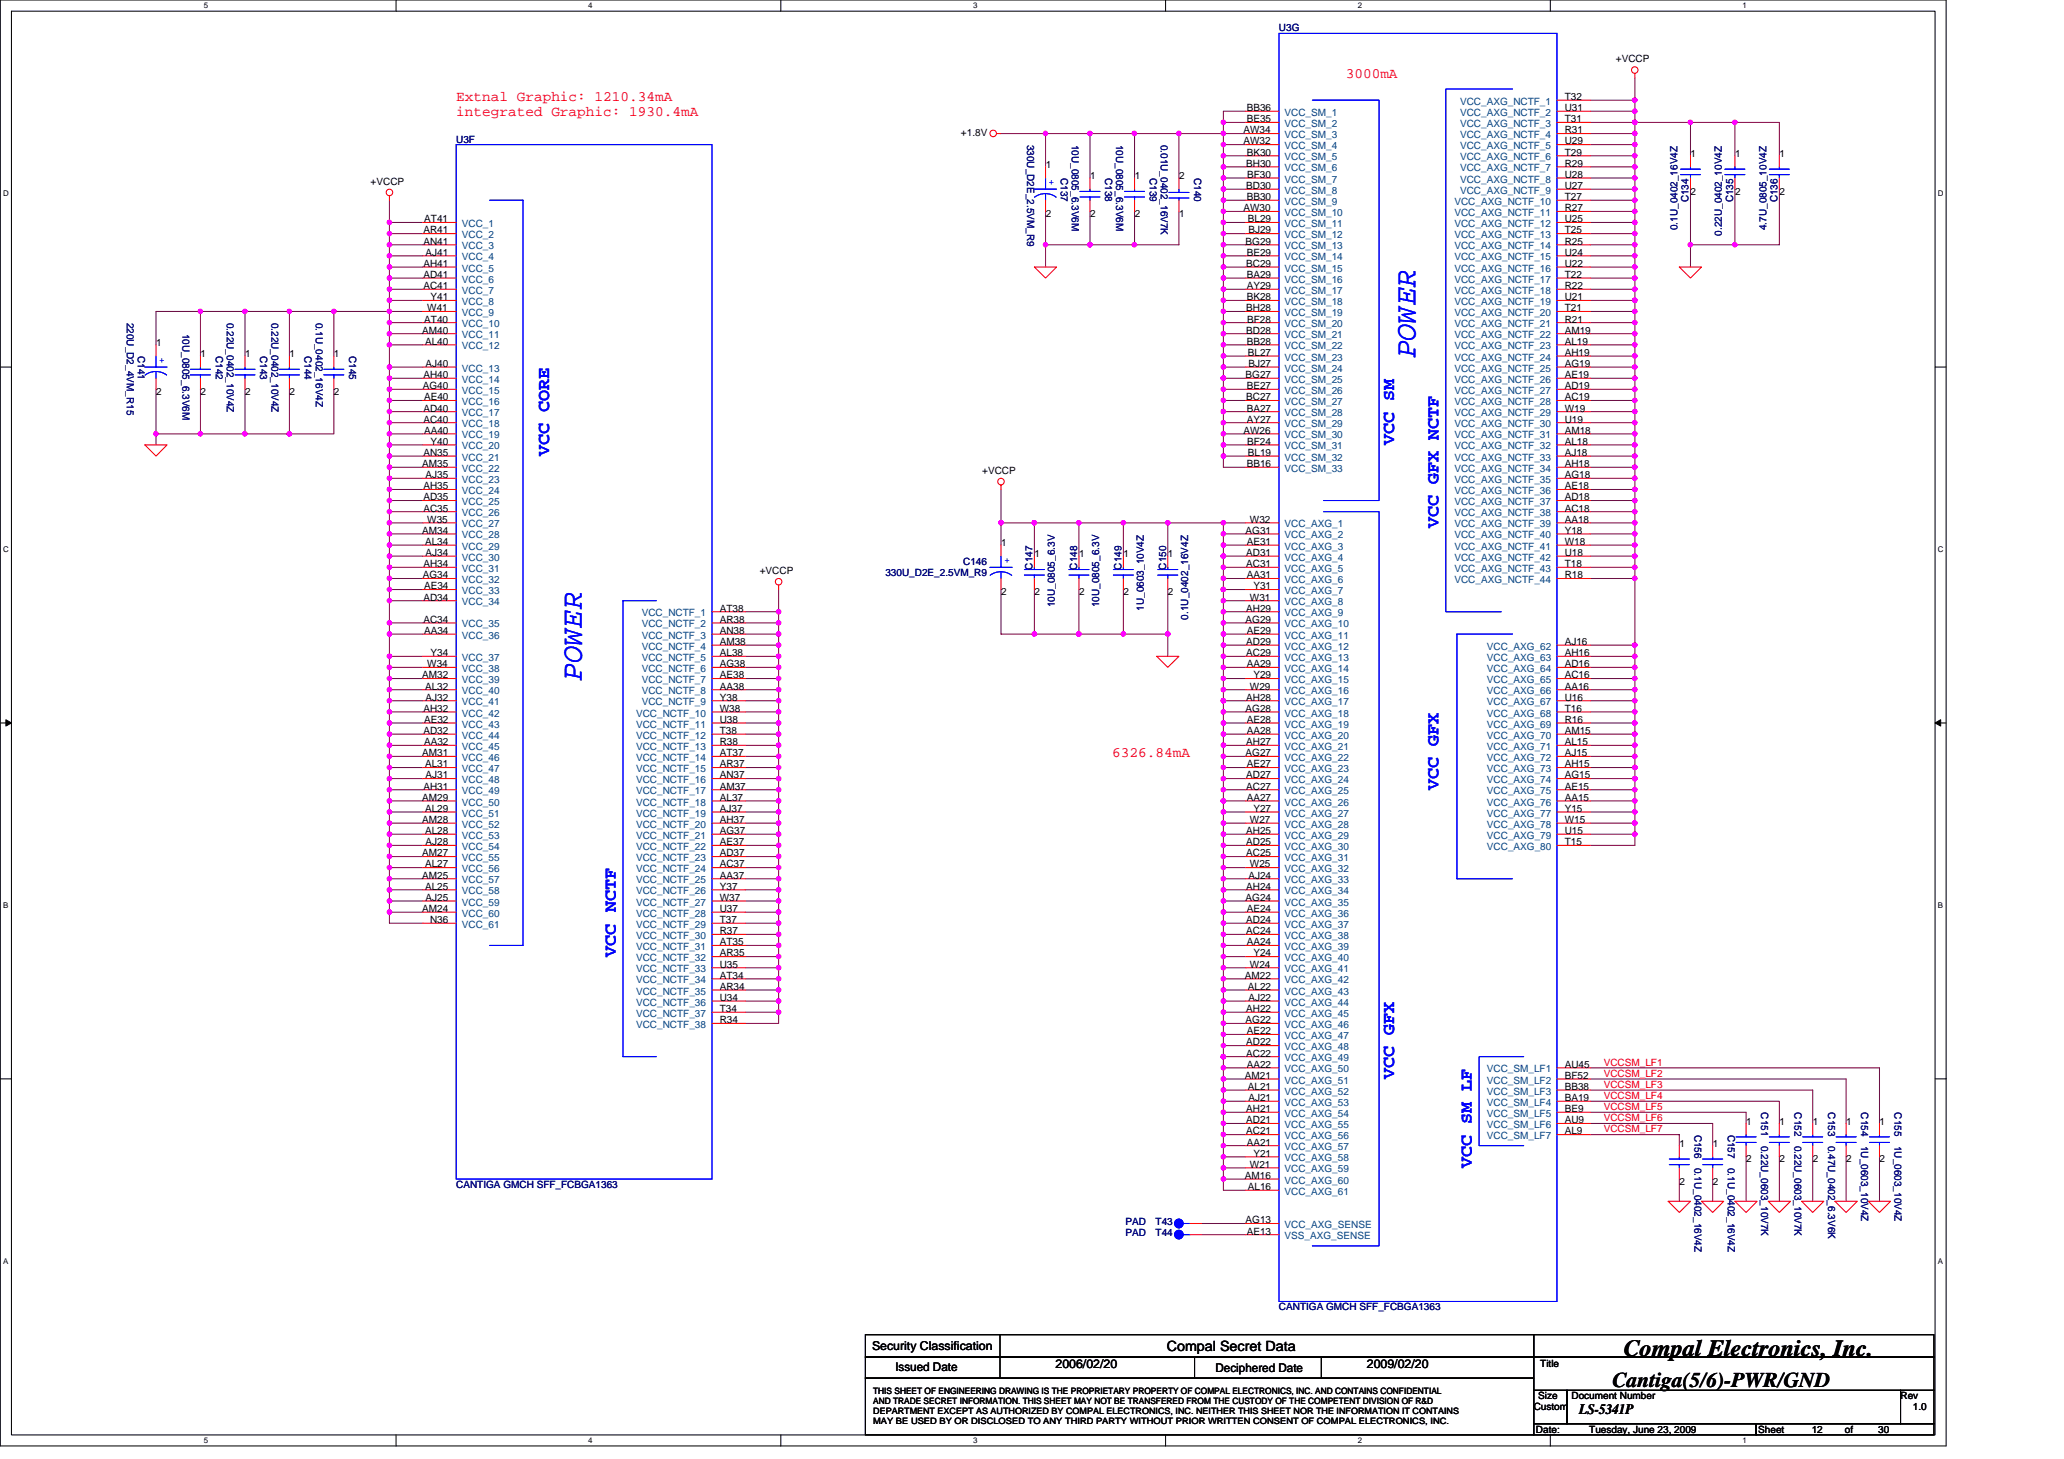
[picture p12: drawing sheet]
<svg xmlns="http://www.w3.org/2000/svg" width="297mm" height="210mm" viewBox="0 0 297 210" stroke-linecap="round" stroke-linejoin="round" font-family="sans-serif">
<defs><g id="words">
<g font-size="4.3" fill="#00f">
<text x="203.7" y="51.5" transform="rotate(-90 203.7 51.5)">POWER</text>
<text x="83.7" y="97.9" transform="rotate(-90 83.7 97.9)">POWER</text>
</g>
<text font-size="3.3" x="233.7" y="195.1">Compal Electronics, Inc.</text>
<text font-size="3" x="232.1" y="199.6">Cantiga(5/6)-PWR/GND</text>
<g font-size="2.5" fill="#00f">
<text x="79" y="65.6" transform="rotate(-90 79 65.6)">VCC CORE</text>
<text x="200.6" y="64" transform="rotate(-90 200.6 64)">VCC SM</text>
<text x="207" y="76" transform="rotate(-90 207 76)">VCC GFX NCTF</text>
<text x="207" y="113.6" transform="rotate(-90 207 113.6)">VCC GFX</text>
<text x="88.6" y="137.6" transform="rotate(-90 88.6 137.6)">VCC NCTF</text>
<text x="200.6" y="155.2" transform="rotate(-90 200.6 155.2)">VCC GFX</text>
<text x="211.8" y="168" transform="rotate(-90 211.8 168)">VCC SM LF</text>
</g>
<g font-size="2.1" fill="#f00">
<text x="193.7" y="11.3">3000mA</text>
<text x="65.7" y="14.5">Extnal Graphic: 1210.34mA</text>
<text x="65.7" y="16.7">integrated Graphic: 1930.4mA</text>
<text x="160.1" y="108.9">6326.84mA</text>
</g>
<text font-size="2.1" x="227.3" y="203.5">LS-5341P</text>
<text font-size="2" x="167.9" y="194.3">Compal Secret Data</text>
<g font-size="1.8">
<text x="125.5" y="194.2">Security Classification</text>
<text x="151.9" y="196.8">2006/02/20</text>
<text x="196.7" y="196.8">2009/02/20</text>
</g>
<g font-size="1.7">
<text x="128.9" y="197.3">Issued Date</text>
<text x="174.9" y="197.4">Deciphered Date</text>
</g>
<g font-size="1.4" fill="#000080">
<text x="184.1" y="4.5">U3G</text>
<text x="65.7" y="20.5">U3F</text>
<text x="147.8" y="20.8" transform="rotate(90 147.8 20.8)">330U_D2E_2.5VM_R9</text>
<text x="154.3" y="20.8" transform="rotate(90 154.3 20.8)">10U_0805_6.3V6M</text>
<text x="160.7" y="20.8" transform="rotate(90 160.7 20.8)">10U_0805_6.3V6M</text>
<text x="167.1" y="20.8" transform="rotate(90 167.1 20.8)">0.01U_0402_16V7K</text>
<text x="152.7" y="25.6" transform="rotate(90 152.7 25.6)">C137</text>
<text x="159.1" y="25.6" transform="rotate(90 159.1 25.6)">C138</text>
<text x="165.5" y="25.6" transform="rotate(90 165.5 25.6)">C139</text>
<text x="171.8" y="25.6" transform="rotate(90 171.8 25.6)">C140</text>
<text x="243" y="29.1" transform="rotate(-90 243 29.1)">C134</text>
<text x="249.4" y="29.1" transform="rotate(-90 249.4 29.1)">C135</text>
<text x="255.8" y="29.1" transform="rotate(-90 255.8 29.1)">C136</text>
<text x="241.4" y="33.1" transform="rotate(-90 241.4 33.1)">0.1U_0402_16V4Z</text>
<text x="247.8" y="33.9" transform="rotate(-90 247.8 33.9)">0.22U_0402_10V4Z</text>
<text x="254.2" y="33.1" transform="rotate(-90 254.2 33.1)">4.7U_0805_10V4Z</text>
<text x="18.2" y="46.4" transform="rotate(90 18.2 46.4)">220U_D2_4VM_R15</text>
<text x="32.6" y="46.4" transform="rotate(90 32.6 46.4)">0.22U_0402_10V4Z</text>
<text x="39" y="46.4" transform="rotate(90 39 46.4)">0.22U_0402_10V4Z</text>
<text x="45.4" y="46.4" transform="rotate(90 45.4 46.4)">0.1U_0402_16V4Z</text>
<text x="19.8" y="51.2" transform="rotate(90 19.8 51.2)">C141</text>
<text x="26.2" y="48" transform="rotate(90 26.2 48)">10U_0805_6.3V6M</text>
<text x="31" y="51.2" transform="rotate(90 31 51.2)">C142</text>
<text x="37.4" y="51.2" transform="rotate(90 37.4 51.2)">C143</text>
<text x="43.8" y="51.2" transform="rotate(90 43.8 51.2)">C144</text>
<text x="50.2" y="51.2" transform="rotate(90 50.2 51.2)">C145</text>
<text x="127.4" y="82.9">330U_D2E_2.5VM_R9</text>
<text x="138.6" y="81.3">C146</text>
<text x="148.6" y="81.9" transform="rotate(-90 148.6 81.9)">C147</text>
<text x="155" y="81.9" transform="rotate(-90 155 81.9)">C148</text>
<text x="161.4" y="81.9" transform="rotate(-90 161.4 81.9)">C149</text>
<text x="167.8" y="81.9" transform="rotate(-90 167.8 81.9)">C150</text>
<text x="151.8" y="87.4" transform="rotate(-90 151.8 87.4)">10U_0805_6.3V</text>
<text x="158.2" y="87.4" transform="rotate(-90 158.2 87.4)">10U_0805_6.3V</text>
<text x="164.6" y="87.9" transform="rotate(-90 164.6 87.9)">1U_0603_10V4Z</text>
<text x="171" y="89.1" transform="rotate(-90 171 89.1)">0.1U_0402_16V4Z</text>
<text x="253.5" y="160" transform="rotate(90 253.5 160)">C151</text>
<text x="258.3" y="160" transform="rotate(90 258.3 160)">C152</text>
<text x="263.1" y="160" transform="rotate(90 263.1 160)">C153</text>
<text x="267.9" y="160" transform="rotate(90 267.9 160)">C154</text>
<text x="272.7" y="160" transform="rotate(90 272.7 160)">C155</text>
<text x="243.9" y="163.2" transform="rotate(90 243.9 163.2)">C156</text>
<text x="248.7" y="163.2" transform="rotate(90 248.7 163.2)">C157</text>
<text x="253.5" y="164.8" transform="rotate(90 253.5 164.8)">0.22U_0603_10V7K</text>
<text x="258.3" y="164.8" transform="rotate(90 258.3 164.8)">0.22U_0603_10V7K</text>
<text x="263.1" y="164.8" transform="rotate(90 263.1 164.8)">0.47U_0402_6.3V6K</text>
<text x="267.9" y="164.8" transform="rotate(90 267.9 164.8)">1U_0603_10V4Z</text>
<text x="272.7" y="164.8" transform="rotate(90 272.7 164.8)">1U_0603_10V4Z</text>
<text x="65.7" y="170.9">CANTIGA GMCH SFF_FCBGA1363</text>
<text x="243.9" y="168" transform="rotate(90 243.9 168)">0.1U_0402_16V4Z</text>
<text x="248.7" y="168" transform="rotate(90 248.7 168)">0.1U_0402_16V4Z</text>
<text x="162" y="177.8">PAD</text>
<text x="162" y="176.2">PAD</text>
<text x="166.3" y="177.8">T44</text>
<text x="166.3" y="176.2">T43</text>
<text x="184.1" y="188.5">CANTIGA GMCH SFF_FCBGA1363</text>
</g>
<g font-size="1.4">
<text x="232.6" y="9">+VCCP</text>
<text x="179.4" y="17.6">BE35</text>
<text x="179.4" y="16">BB36</text>
<text x="225.2" y="17.6">T31</text>
<text x="225.2" y="16">U31</text>
<text x="225.2" y="14.4">T32</text>
<text x="138.3" y="19.5">+1.8V</text>
<text x="178.9" y="19.2">AW34</text>
<text x="178.9" y="20.8">AW32</text>
<text x="179.3" y="24">BH30</text>
<text x="179.4" y="22.4">BK30</text>
<text x="225.2" y="19.2">R31</text>
<text x="225.2" y="20.8">U29</text>
<text x="225.2" y="22.4">T29</text>
<text x="225.2" y="24">R29</text>
<text x="243.3" y="22.6">1</text>
<text x="249.7" y="22.6">1</text>
<text x="256.1" y="22.6">1</text>
<text x="53.3" y="26.6">+VCCP</text>
<text x="150.5" y="24.2">1</text>
<text x="156.9" y="25.8">1</text>
<text x="163.3" y="25.8">1</text>
<text x="169.7" y="25.8">2</text>
<text x="179.3" y="27.2">BD30</text>
<text x="179.4" y="28.8">BB30</text>
<text x="179.5" y="25.6">BF30</text>
<text x="225.2" y="28.8">T27</text>
<text x="225.2" y="25.6">U28</text>
<text x="225.2" y="27.2">U27</text>
<text x="243.3" y="28">2</text>
<text x="249.7" y="28">2</text>
<text x="256.1" y="28">2</text>
<text x="60.9" y="33.6">AR41</text>
<text x="60.9" y="35.2">AN41</text>
<text x="61.1" y="32">AT41</text>
<text x="150.5" y="31.2">2</text>
<text x="156.9" y="31.2">2</text>
<text x="163.3" y="31.2">2</text>
<text x="169.7" y="31.2">1</text>
<text x="178.9" y="30.4">AW30</text>
<text x="179.3" y="35.2">BG29</text>
<text x="179.6" y="32">BL29</text>
<text x="179.7" y="33.6">BJ29</text>
<text x="225.2" y="30.4">R27</text>
<text x="225.2" y="32">U25</text>
<text x="225.2" y="33.6">T25</text>
<text x="225.2" y="35.2">R25</text>
<text x="60.9" y="38.4">AH41</text>
<text x="60.9" y="40">AD41</text>
<text x="60.9" y="41.6">AC41</text>
<text x="61.3" y="36.8">AJ41</text>
<text x="179.3" y="38.4">BC29</text>
<text x="179.4" y="36.8">BE29</text>
<text x="179.4" y="40">BA29</text>
<text x="179.4" y="41.6">AY29</text>
<text x="225.2" y="36.8">U24</text>
<text x="225.2" y="38.4">U22</text>
<text x="225.2" y="40">T22</text>
<text x="225.2" y="41.6">R22</text>
<text x="60.8" y="48">AM40</text>
<text x="61.1" y="46.4">AT40</text>
<text x="61.5" y="44.8">W41</text>
<text x="62" y="43.2">Y41</text>
<text x="179.3" y="44.8">BH28</text>
<text x="179.3" y="48">BD28</text>
<text x="179.4" y="43.2">BK28</text>
<text x="179.5" y="46.4">BF28</text>
<text x="225.2" y="43.2">U21</text>
<text x="225.2" y="44.8">T21</text>
<text x="225.2" y="46.4">R21</text>
<text x="225.2" y="48">AM19</text>
<text x="22.5" y="49.8">1</text>
<text x="28.9" y="51.4">1</text>
<text x="35.3" y="51.4">1</text>
<text x="41.7" y="51.4">1</text>
<text x="48.1" y="51.4">1</text>
<text x="61.2" y="49.6">AL40</text>
<text x="61.3" y="52.8">AJ40</text>
<text x="179.4" y="49.6">BB28</text>
<text x="179.6" y="51.2">BL27</text>
<text x="179.7" y="52.8">BJ27</text>
<text x="225.2" y="52.8">AG19</text>
<text x="225.2" y="51.2">AH19</text>
<text x="225.2" y="49.6">AL19</text>
<text x="22.5" y="56.8">2</text>
<text x="28.9" y="56.8">2</text>
<text x="35.3" y="56.8">2</text>
<text x="41.7" y="56.8">2</text>
<text x="48.1" y="56.8">2</text>
<text x="60.9" y="56">AG40</text>
<text x="60.9" y="54.4">AH40</text>
<text x="60.9" y="59.2">AD40</text>
<text x="61" y="57.6">AE40</text>
<text x="179.3" y="54.4">BG27</text>
<text x="179.3" y="57.6">BC27</text>
<text x="179.4" y="56">BE27</text>
<text x="179.4" y="59.2">BA27</text>
<text x="225.2" y="59.2">W19</text>
<text x="225.2" y="57.6">AC19</text>
<text x="225.2" y="56">AD19</text>
<text x="225.2" y="54.4">AE19</text>
<text x="60.9" y="60.8">AC40</text>
<text x="60.9" y="65.6">AN35</text>
<text x="61" y="62.4">AA40</text>
<text x="62" y="64">Y40</text>
<text x="178.9" y="62.4">AW26</text>
<text x="179.4" y="60.8">AY27</text>
<text x="179.5" y="64">BF24</text>
<text x="179.6" y="65.6">BL19</text>
<text x="225.2" y="60.8">U19</text>
<text x="225.2" y="65.6">AJ18</text>
<text x="225.2" y="64">AL18</text>
<text x="225.2" y="62.4">AM18</text>
<text x="60.8" y="67.2">AM35</text>
<text x="60.9" y="70.4">AH35</text>
<text x="60.9" y="72">AD35</text>
<text x="61.3" y="68.8">AJ35</text>
<text x="141.3" y="68.2">+VCCP</text>
<text x="179.4" y="67.2">BB16</text>
<text x="225.2" y="72">AD18</text>
<text x="225.2" y="70.4">AE18</text>
<text x="225.2" y="68.8">AG18</text>
<text x="225.2" y="67.2">AH18</text>
<text x="60.8" y="76.8">AM34</text>
<text x="60.9" y="73.6">AC35</text>
<text x="61.5" y="75.2">W35</text>
<text x="179.3" y="76.8">AG31</text>
<text x="179.9" y="75.2">W32</text>
<text x="225.2" y="76.8">Y18</text>
<text x="225.2" y="75.2">AA18</text>
<text x="225.2" y="73.6">AC18</text>
<text x="60.9" y="83.2">AG34</text>
<text x="60.9" y="81.6">AH34</text>
<text x="61.2" y="78.4">AL34</text>
<text x="61.3" y="80">AJ34</text>
<text x="109.3" y="82.6">+VCCP</text>
<text x="144.1" y="78.6">1</text>
<text x="148.9" y="80.2">1</text>
<text x="155.3" y="80.2">1</text>
<text x="161.7" y="80.2">1</text>
<text x="168.1" y="80.2">1</text>
<text x="179.3" y="81.6">AC31</text>
<text x="179.3" y="80">AD31</text>
<text x="179.4" y="78.4">AE31</text>
<text x="179.4" y="83.2">AA31</text>
<text x="225.2" y="80">U18</text>
<text x="225.2" y="81.6">T18</text>
<text x="225.2" y="83.2">R18</text>
<text x="225.2" y="78.4">W18</text>
<text x="60.9" y="86.4">AD34</text>
<text x="60.9" y="89.6">AC34</text>
<text x="61" y="84.8">AE34</text>
<text x="103.6" y="88">AT38</text>
<text x="103.6" y="89.6">AR38</text>
<text x="144.1" y="85.6">2</text>
<text x="148.9" y="85.6">2</text>
<text x="155.3" y="85.6">2</text>
<text x="161.7" y="85.6">2</text>
<text x="168.1" y="85.6">2</text>
<text x="179.3" y="89.6">AG29</text>
<text x="179.3" y="88">AH29</text>
<text x="179.9" y="86.4">W31</text>
<text x="180.4" y="84.8">Y31</text>
<text x="61" y="91.2">AA34</text>
<text x="61.5" y="96">W34</text>
<text x="62" y="94.4">Y34</text>
<text x="103.6" y="91.2">AN38</text>
<text x="103.6" y="92.8">AM38</text>
<text x="103.6" y="94.4">AL38</text>
<text x="103.6" y="96">AG38</text>
<text x="179.3" y="94.4">AC29</text>
<text x="179.3" y="92.8">AD29</text>
<text x="179.4" y="96">AA29</text>
<text x="179.4" y="91.2">AE29</text>
<text x="225.2" y="92.8">AJ16</text>
<text x="225.2" y="94.4">AH16</text>
<text x="225.2" y="96">AD16</text>
<text x="60.8" y="97.6">AM32</text>
<text x="61.2" y="99.2">AL32</text>
<text x="61.3" y="100.8">AJ32</text>
<text x="103.6" y="100.8">Y38</text>
<text x="103.6" y="97.6">AE38</text>
<text x="103.6" y="99.2">AA38</text>
<text x="179.3" y="100.8">AH28</text>
<text x="179.9" y="99.2">W29</text>
<text x="180.4" y="97.6">Y29</text>
<text x="225.2" y="97.6">AC16</text>
<text x="225.2" y="99.2">AA16</text>
<text x="225.2" y="100.8">U16</text>
<text x="60.9" y="102.4">AH32</text>
<text x="60.9" y="105.6">AD32</text>
<text x="61" y="104">AE32</text>
<text x="61" y="107.2">AA32</text>
<text x="103.6" y="102.4">W38</text>
<text x="103.6" y="104">U38</text>
<text x="103.6" y="105.6">T38</text>
<text x="103.6" y="107.2">R38</text>
<text x="179.3" y="102.4">AG28</text>
<text x="179.3" y="107.2">AH27</text>
<text x="179.4" y="105.6">AA28</text>
<text x="179.4" y="104">AE28</text>
<text x="225.2" y="102.4">T16</text>
<text x="225.2" y="104">R16</text>
<text x="225.2" y="105.6">AM15</text>
<text x="225.2" y="107.2">AL15</text>
<text x="60.8" y="108.8">AM31</text>
<text x="60.9" y="113.6">AH31</text>
<text x="61.2" y="110.4">AL31</text>
<text x="61.3" y="112">AJ31</text>
<text x="103.6" y="108.8">AT37</text>
<text x="103.6" y="110.4">AR37</text>
<text x="103.6" y="113.6">AM37</text>
<text x="103.6" y="112">AN37</text>
<text x="179.3" y="108.8">AG27</text>
<text x="179.3" y="112">AD27</text>
<text x="179.3" y="113.6">AC27</text>
<text x="179.4" y="110.4">AE27</text>
<text x="225.2" y="108.8">AJ15</text>
<text x="225.2" y="110.4">AH15</text>
<text x="225.2" y="112">AG15</text>
<text x="225.2" y="113.6">AE15</text>
<text x="60.8" y="115.2">AM29</text>
<text x="60.8" y="118.4">AM28</text>
<text x="61.2" y="116.8">AL29</text>
<text x="61.2" y="120">AL28</text>
<text x="103.6" y="118.4">AH37</text>
<text x="103.6" y="115.2">AL37</text>
<text x="103.6" y="116.8">AJ37</text>
<text x="103.6" y="120">AG37</text>
<text x="179.3" y="120">AH25</text>
<text x="179.4" y="115.2">AA27</text>
<text x="179.9" y="118.4">W27</text>
<text x="180.4" y="116.8">Y27</text>
<text x="225.2" y="115.2">AA15</text>
<text x="225.2" y="116.8">Y15</text>
<text x="225.2" y="118.4">W15</text>
<text x="225.2" y="120">U15</text>
<text x="60.8" y="123.2">AM27</text>
<text x="61.2" y="124.8">AL27</text>
<text x="61.3" y="121.6">AJ28</text>
<text x="103.6" y="124.8">AC37</text>
<text x="103.6" y="121.6">AE37</text>
<text x="103.6" y="123.2">AD37</text>
<text x="179.3" y="121.6">AD25</text>
<text x="179.3" y="123.2">AC25</text>
<text x="179.9" y="124.8">W25</text>
<text x="225.2" y="121.6">T15</text>
<text x="60.8" y="126.4">AM25</text>
<text x="60.8" y="131.2">AM24</text>
<text x="61.2" y="128">AL25</text>
<text x="61.3" y="129.6">AJ25</text>
<text x="103.6" y="126.4">AA37</text>
<text x="103.6" y="128">Y37</text>
<text x="103.6" y="129.6">W37</text>
<text x="103.6" y="131.2">U37</text>
<text x="179.3" y="129.6">AG24</text>
<text x="179.3" y="128">AH24</text>
<text x="179.4" y="131.2">AE24</text>
<text x="179.7" y="126.4">AJ24</text>
<text x="61.9" y="132.8">N36</text>
<text x="103.6" y="132.8">T37</text>
<text x="103.6" y="134.4">R37</text>
<text x="103.6" y="136">AT35</text>
<text x="103.6" y="137.6">AR35</text>
<text x="179.3" y="132.8">AD24</text>
<text x="179.3" y="134.4">AC24</text>
<text x="179.4" y="136">AA24</text>
<text x="180.4" y="137.6">Y24</text>
<text x="103.6" y="139.2">U35</text>
<text x="103.6" y="140.8">AT34</text>
<text x="103.6" y="142.4">AR34</text>
<text x="103.6" y="144">U34</text>
<text x="179.2" y="140.8">AM22</text>
<text x="179.6" y="142.4">AL22</text>
<text x="179.7" y="144">AJ22</text>
<text x="179.9" y="139.2">W24</text>
<text x="103.6" y="147.2">R34</text>
<text x="103.6" y="145.6">T34</text>
<text x="179.3" y="147.2">AG22</text>
<text x="179.3" y="145.6">AH22</text>
<text x="179.4" y="148.8">AE22</text>
<text x="179.2" y="155.2">AM21</text>
<text x="179.3" y="152">AC22</text>
<text x="179.3" y="150.4">AD22</text>
<text x="179.4" y="153.6">AA22</text>
<text x="225.2" y="153.6">AU45</text>
<text x="225.2" y="155.2">BF52</text>
<text x="179.3" y="161.6">AD21</text>
<text x="179.3" y="160">AH21</text>
<text x="179.6" y="156.8">AL21</text>
<text x="179.7" y="158.4">AJ21</text>
<text x="225.2" y="156.8">BB38</text>
<text x="225.2" y="158.4">BA19</text>
<text x="225.2" y="160">BE9</text>
<text x="225.2" y="161.6">AU9</text>
<text x="251.3" y="161.8">1</text>
<text x="256.1" y="161.8">1</text>
<text x="260.9" y="161.8">1</text>
<text x="265.7" y="161.8">1</text>
<text x="270.5" y="161.8">1</text>
<text x="179.3" y="163.2">AC21</text>
<text x="179.4" y="164.8">AA21</text>
<text x="179.9" y="168">W21</text>
<text x="180.4" y="166.4">Y21</text>
<text x="225.2" y="163.2">AL9</text>
<text x="241.7" y="165">1</text>
<text x="246.5" y="165">1</text>
<text x="251.3" y="167.2">2</text>
<text x="256.1" y="167.2">2</text>
<text x="260.9" y="167.2">2</text>
<text x="265.7" y="167.2">2</text>
<text x="270.5" y="167.2">2</text>
<text x="179.2" y="169.6">AM16</text>
<text x="179.6" y="171.2">AL16</text>
<text x="241.7" y="170.4">2</text>
<text x="246.5" y="170.4">2</text>
<text x="179.3" y="176">AG13</text>
<text x="179.4" y="177.6">AE13</text>
<text x="221.7" y="196.7">Title</text>
<text x="220.7" y="202.9">Custom</text>
<text x="221.4" y="201.3">Size</text>
<text x="226.2" y="201.3">Document Number</text>
<text x="273.5" y="201.3">Rev</text>
<text x="275.3" y="202.9">1.0</text>
<text x="221" y="206.1">Date:</text>
<text x="228.7" y="206.1">Tuesday, June 23, 2009</text>
<text x="253" y="206.1">Sheet</text>
<text x="260.7" y="206.1">12</text>
<text x="265.5" y="206.1">of</text>
<text x="270.3" y="206.1">30</text>
</g>
<g font-size="1.4" fill="#004080">
<text x="184.9" y="16.7">VCC_SM_1</text>
<text x="210.1" y="16.7">VCC_AXG_NCTF_2</text>
<text x="210.1" y="15.1">VCC_AXG_NCTF_1</text>
<text x="184.9" y="18.3">VCC_SM_2</text>
<text x="184.9" y="19.9">VCC_SM_3</text>
<text x="184.9" y="21.5">VCC_SM_4</text>
<text x="184.9" y="23.1">VCC_SM_5</text>
<text x="210.1" y="18.3">VCC_AXG_NCTF_3</text>
<text x="210.1" y="19.9">VCC_AXG_NCTF_4</text>
<text x="210.1" y="21.5">VCC_AXG_NCTF_5</text>
<text x="210.1" y="23.1">VCC_AXG_NCTF_6</text>
<text x="184.9" y="24.7">VCC_SM_6</text>
<text x="184.9" y="26.3">VCC_SM_7</text>
<text x="184.9" y="27.9">VCC_SM_8</text>
<text x="184.9" y="29.5">VCC_SM_9</text>
<text x="209.3" y="29.5">VCC_AXG_NCTF_10</text>
<text x="210.1" y="24.7">VCC_AXG_NCTF_7</text>
<text x="210.1" y="26.3">VCC_AXG_NCTF_8</text>
<text x="210.1" y="27.9">VCC_AXG_NCTF_9</text>
<text x="66.5" y="32.7">VCC_1</text>
<text x="66.5" y="34.3">VCC_2</text>
<text x="66.5" y="35.9">VCC_3</text>
<text x="184.9" y="31.1">VCC_SM_10</text>
<text x="184.9" y="32.7">VCC_SM_11</text>
<text x="184.9" y="34.3">VCC_SM_12</text>
<text x="184.9" y="35.9">VCC_SM_13</text>
<text x="209.3" y="31.1">VCC_AXG_NCTF_11</text>
<text x="209.3" y="32.7">VCC_AXG_NCTF_12</text>
<text x="209.3" y="34.3">VCC_AXG_NCTF_13</text>
<text x="209.3" y="35.9">VCC_AXG_NCTF_14</text>
<text x="66.5" y="37.5">VCC_4</text>
<text x="66.5" y="39.1">VCC_5</text>
<text x="66.5" y="40.7">VCC_6</text>
<text x="184.9" y="37.5">VCC_SM_14</text>
<text x="184.9" y="39.1">VCC_SM_15</text>
<text x="184.9" y="40.7">VCC_SM_16</text>
<text x="209.3" y="37.5">VCC_AXG_NCTF_15</text>
<text x="209.3" y="39.1">VCC_AXG_NCTF_16</text>
<text x="209.3" y="40.7">VCC_AXG_NCTF_17</text>
<text x="66.5" y="42.3">VCC_7</text>
<text x="66.5" y="43.9">VCC_8</text>
<text x="66.5" y="45.5">VCC_9</text>
<text x="66.5" y="47.1">VCC_10</text>
<text x="184.9" y="47.1">VCC_SM_20</text>
<text x="184.9" y="42.3">VCC_SM_17</text>
<text x="184.9" y="43.9">VCC_SM_18</text>
<text x="184.9" y="45.5">VCC_SM_19</text>
<text x="209.3" y="42.3">VCC_AXG_NCTF_18</text>
<text x="209.3" y="43.9">VCC_AXG_NCTF_19</text>
<text x="209.3" y="45.5">VCC_AXG_NCTF_20</text>
<text x="209.3" y="47.1">VCC_AXG_NCTF_21</text>
<text x="66.5" y="48.7">VCC_11</text>
<text x="66.5" y="50.3">VCC_12</text>
<text x="66.5" y="53.5">VCC_13</text>
<text x="184.9" y="48.7">VCC_SM_21</text>
<text x="184.9" y="50.3">VCC_SM_22</text>
<text x="184.9" y="51.9">VCC_SM_23</text>
<text x="184.9" y="53.5">VCC_SM_24</text>
<text x="209.3" y="53.5">VCC_AXG_NCTF_25</text>
<text x="209.3" y="51.9">VCC_AXG_NCTF_24</text>
<text x="209.3" y="50.3">VCC_AXG_NCTF_23</text>
<text x="209.3" y="48.7">VCC_AXG_NCTF_22</text>
<text x="66.5" y="55.1">VCC_14</text>
<text x="66.5" y="56.7">VCC_15</text>
<text x="66.5" y="58.3">VCC_16</text>
<text x="66.5" y="59.9">VCC_17</text>
<text x="184.9" y="55.1">VCC_SM_25</text>
<text x="184.9" y="56.7">VCC_SM_26</text>
<text x="184.9" y="58.3">VCC_SM_27</text>
<text x="184.9" y="59.9">VCC_SM_28</text>
<text x="209.3" y="59.9">VCC_AXG_NCTF_29</text>
<text x="209.3" y="58.3">VCC_AXG_NCTF_28</text>
<text x="209.3" y="56.7">VCC_AXG_NCTF_27</text>
<text x="209.3" y="55.1">VCC_AXG_NCTF_26</text>
<text x="66.5" y="61.5">VCC_18</text>
<text x="66.5" y="63.1">VCC_19</text>
<text x="66.5" y="64.7">VCC_20</text>
<text x="184.9" y="63.1">VCC_SM_30</text>
<text x="184.9" y="61.5">VCC_SM_29</text>
<text x="184.9" y="64.7">VCC_SM_31</text>
<text x="209.3" y="61.5">VCC_AXG_NCTF_30</text>
<text x="209.3" y="64.7">VCC_AXG_NCTF_32</text>
<text x="209.3" y="63.1">VCC_AXG_NCTF_31</text>
<text x="66.5" y="66.3">VCC_21</text>
<text x="66.5" y="67.9">VCC_22</text>
<text x="66.5" y="69.5">VCC_23</text>
<text x="66.5" y="71.1">VCC_24</text>
<text x="184.9" y="67.9">VCC_SM_33</text>
<text x="184.9" y="66.3">VCC_SM_32</text>
<text x="209.3" y="71.1">VCC_AXG_NCTF_36</text>
<text x="209.3" y="69.5">VCC_AXG_NCTF_35</text>
<text x="209.3" y="67.9">VCC_AXG_NCTF_34</text>
<text x="209.3" y="66.3">VCC_AXG_NCTF_33</text>
<text x="66.5" y="72.7">VCC_25</text>
<text x="66.5" y="74.3">VCC_26</text>
<text x="66.5" y="75.9">VCC_27</text>
<text x="66.5" y="77.5">VCC_28</text>
<text x="184.9" y="77.5">VCC_AXG_2</text>
<text x="184.9" y="75.9">VCC_AXG_1</text>
<text x="209.3" y="77.5">VCC_AXG_NCTF_40</text>
<text x="209.3" y="75.9">VCC_AXG_NCTF_39</text>
<text x="209.3" y="74.3">VCC_AXG_NCTF_38</text>
<text x="209.3" y="72.7">VCC_AXG_NCTF_37</text>
<text x="66.5" y="79.1">VCC_29</text>
<text x="66.5" y="80.7">VCC_30</text>
<text x="66.5" y="82.3">VCC_31</text>
<text x="66.5" y="83.9">VCC_32</text>
<text x="184.9" y="79.1">VCC_AXG_3</text>
<text x="184.9" y="83.9">VCC_AXG_6</text>
<text x="184.9" y="82.3">VCC_AXG_5</text>
<text x="184.9" y="80.7">VCC_AXG_4</text>
<text x="209.3" y="80.7">VCC_AXG_NCTF_42</text>
<text x="209.3" y="82.3">VCC_AXG_NCTF_43</text>
<text x="209.3" y="83.9">VCC_AXG_NCTF_44</text>
<text x="209.3" y="79.1">VCC_AXG_NCTF_41</text>
<text x="66.5" y="85.5">VCC_33</text>
<text x="66.5" y="87.1">VCC_34</text>
<text x="92.3" y="88.7">VCC_NCTF_1</text>
<text x="184.9" y="85.5">VCC_AXG_7</text>
<text x="184.9" y="88.7">VCC_AXG_9</text>
<text x="184.9" y="87.1">VCC_AXG_8</text>
<text x="66.5" y="90.3">VCC_35</text>
<text x="66.5" y="91.9">VCC_36</text>
<text x="66.5" y="95.1">VCC_37</text>
<text x="92.3" y="90.3">VCC_NCTF_2</text>
<text x="92.3" y="91.9">VCC_NCTF_3</text>
<text x="92.3" y="93.5">VCC_NCTF_4</text>
<text x="92.3" y="95.1">VCC_NCTF_5</text>
<text x="184.9" y="95.1">VCC_AXG_13</text>
<text x="184.9" y="90.3">VCC_AXG_10</text>
<text x="184.9" y="93.5">VCC_AXG_12</text>
<text x="184.9" y="91.9">VCC_AXG_11</text>
<text x="214" y="93.5">VCC_AXG_62</text>
<text x="214" y="95.1">VCC_AXG_63</text>
<text x="66.5" y="96.7">VCC_38</text>
<text x="66.5" y="98.3">VCC_39</text>
<text x="66.5" y="99.9">VCC_40</text>
<text x="66.5" y="101.5">VCC_41</text>
<text x="92.3" y="101.5">VCC_NCTF_9</text>
<text x="92.3" y="96.7">VCC_NCTF_6</text>
<text x="92.3" y="98.3">VCC_NCTF_7</text>
<text x="92.3" y="99.9">VCC_NCTF_8</text>
<text x="184.9" y="98.3">VCC_AXG_15</text>
<text x="184.9" y="96.7">VCC_AXG_14</text>
<text x="184.9" y="101.5">VCC_AXG_17</text>
<text x="184.9" y="99.9">VCC_AXG_16</text>
<text x="214" y="96.7">VCC_AXG_64</text>
<text x="214" y="98.3">VCC_AXG_65</text>
<text x="214" y="99.9">VCC_AXG_66</text>
<text x="214" y="101.5">VCC_AXG_67</text>
<text x="66.5" y="103.1">VCC_42</text>
<text x="66.5" y="104.7">VCC_43</text>
<text x="66.5" y="106.3">VCC_44</text>
<text x="66.5" y="107.9">VCC_45</text>
<text x="91.5" y="103.1">VCC_NCTF_10</text>
<text x="91.5" y="104.7">VCC_NCTF_11</text>
<text x="91.5" y="106.3">VCC_NCTF_12</text>
<text x="91.5" y="107.9">VCC_NCTF_13</text>
<text x="184.9" y="106.3">VCC_AXG_20</text>
<text x="184.9" y="104.7">VCC_AXG_19</text>
<text x="184.9" y="107.9">VCC_AXG_21</text>
<text x="184.9" y="103.1">VCC_AXG_18</text>
<text x="214" y="103.1">VCC_AXG_68</text>
<text x="214" y="104.7">VCC_AXG_69</text>
<text x="214" y="106.3">VCC_AXG_70</text>
<text x="214" y="107.9">VCC_AXG_71</text>
<text x="66.5" y="109.5">VCC_46</text>
<text x="66.5" y="111.1">VCC_47</text>
<text x="66.5" y="112.7">VCC_48</text>
<text x="91.5" y="109.5">VCC_NCTF_14</text>
<text x="91.5" y="111.1">VCC_NCTF_15</text>
<text x="91.5" y="112.7">VCC_NCTF_16</text>
<text x="184.9" y="109.5">VCC_AXG_22</text>
<text x="184.9" y="112.7">VCC_AXG_24</text>
<text x="184.9" y="111.1">VCC_AXG_23</text>
<text x="214" y="109.5">VCC_AXG_72</text>
<text x="214" y="111.1">VCC_AXG_73</text>
<text x="214" y="112.7">VCC_AXG_74</text>
<text x="66.5" y="115.9">VCC_50</text>
<text x="66.5" y="117.5">VCC_51</text>
<text x="66.5" y="119.1">VCC_52</text>
<text x="66.5" y="114.3">VCC_49</text>
<text x="91.5" y="119.1">VCC_NCTF_20</text>
<text x="91.5" y="114.3">VCC_NCTF_17</text>
<text x="91.5" y="115.9">VCC_NCTF_18</text>
<text x="91.5" y="117.5">VCC_NCTF_19</text>
<text x="184.9" y="114.3">VCC_AXG_25</text>
<text x="184.9" y="117.5">VCC_AXG_27</text>
<text x="184.9" y="119.1">VCC_AXG_28</text>
<text x="184.9" y="115.9">VCC_AXG_26</text>
<text x="214" y="114.3">VCC_AXG_75</text>
<text x="214" y="115.9">VCC_AXG_76</text>
<text x="214" y="117.5">VCC_AXG_77</text>
<text x="214" y="119.1">VCC_AXG_78</text>
<text x="66.5" y="120.7">VCC_53</text>
<text x="66.5" y="123.9">VCC_55</text>
<text x="66.5" y="125.5">VCC_56</text>
<text x="66.5" y="122.3">VCC_54</text>
<text x="91.5" y="125.5">VCC_NCTF_24</text>
<text x="91.5" y="120.7">VCC_NCTF_21</text>
<text x="91.5" y="122.3">VCC_NCTF_22</text>
<text x="91.5" y="123.9">VCC_NCTF_23</text>
<text x="184.9" y="120.7">VCC_AXG_29</text>
<text x="184.9" y="122.3">VCC_AXG_30</text>
<text x="184.9" y="123.9">VCC_AXG_31</text>
<text x="184.9" y="125.5">VCC_AXG_32</text>
<text x="214" y="120.7">VCC_AXG_79</text>
<text x="214" y="122.3">VCC_AXG_80</text>
<text x="66.5" y="127.1">VCC_57</text>
<text x="66.5" y="128.7">VCC_58</text>
<text x="66.5" y="130.3">VCC_59</text>
<text x="66.5" y="131.9">VCC_60</text>
<text x="91.5" y="127.1">VCC_NCTF_25</text>
<text x="91.5" y="128.7">VCC_NCTF_26</text>
<text x="91.5" y="130.3">VCC_NCTF_27</text>
<text x="91.5" y="131.9">VCC_NCTF_28</text>
<text x="184.9" y="127.1">VCC_AXG_33</text>
<text x="184.9" y="128.7">VCC_AXG_34</text>
<text x="184.9" y="130.3">VCC_AXG_35</text>
<text x="184.9" y="131.9">VCC_AXG_36</text>
<text x="66.5" y="133.5">VCC_61</text>
<text x="91.5" y="133.5">VCC_NCTF_29</text>
<text x="91.5" y="135.1">VCC_NCTF_30</text>
<text x="91.5" y="136.7">VCC_NCTF_31</text>
<text x="184.9" y="133.5">VCC_AXG_37</text>
<text x="184.9" y="135.1">VCC_AXG_38</text>
<text x="184.9" y="136.7">VCC_AXG_39</text>
<text x="91.5" y="138.3">VCC_NCTF_32</text>
<text x="91.5" y="139.9">VCC_NCTF_33</text>
<text x="91.5" y="141.5">VCC_NCTF_34</text>
<text x="91.5" y="143.1">VCC_NCTF_35</text>
<text x="184.9" y="138.3">VCC_AXG_40</text>
<text x="184.9" y="139.9">VCC_AXG_41</text>
<text x="184.9" y="141.5">VCC_AXG_42</text>
<text x="184.9" y="143.1">VCC_AXG_43</text>
<text x="91.5" y="147.9">VCC_NCTF_38</text>
<text x="91.5" y="144.7">VCC_NCTF_36</text>
<text x="91.5" y="146.3">VCC_NCTF_37</text>
<text x="184.9" y="144.7">VCC_AXG_44</text>
<text x="184.9" y="146.3">VCC_AXG_45</text>
<text x="184.9" y="147.9">VCC_AXG_46</text>
<text x="184.9" y="149.5">VCC_AXG_47</text>
<text x="184.9" y="154.3">VCC_AXG_50</text>
<text x="184.9" y="152.7">VCC_AXG_49</text>
<text x="184.9" y="155.9">VCC_AXG_51</text>
<text x="184.9" y="151.1">VCC_AXG_48</text>
<text x="214" y="154.3">VCC_SM_LF1</text>
<text x="214" y="155.9">VCC_SM_LF2</text>
<text x="184.9" y="160.7">VCC_AXG_54</text>
<text x="184.9" y="159.1">VCC_AXG_53</text>
<text x="184.9" y="157.5">VCC_AXG_52</text>
<text x="214" y="157.5">VCC_SM_LF3</text>
<text x="214" y="159.1">VCC_SM_LF4</text>
<text x="214" y="160.7">VCC_SM_LF5</text>
<text x="184.9" y="162.3">VCC_AXG_55</text>
<text x="184.9" y="163.9">VCC_AXG_56</text>
<text x="184.9" y="165.5">VCC_AXG_57</text>
<text x="184.9" y="167.1">VCC_AXG_58</text>
<text x="214" y="162.3">VCC_SM_LF6</text>
<text x="214" y="163.9">VCC_SM_LF7</text>
<text x="184.9" y="168.7">VCC_AXG_59</text>
<text x="184.9" y="170.3">VCC_AXG_60</text>
<text x="184.9" y="171.9">VCC_AXG_61</text>
<text x="184.9" y="178.3">VSS_AXG_SENSE</text>
<text x="184.9" y="176.7">VCC_AXG_SENSE</text>
</g>
<g font-size="1.4" fill="#00f">
<text x="150.9" y="26.6">+</text>
<text x="22.9" y="52.2">+</text>
<text x="144.5" y="81">+</text>
</g>
<g font-size="1.4" fill="#f00">
<text x="230.8" y="154.9">VCCSM_LF2</text>
<text x="230.8" y="153.3">VCCSM_LF1</text>
<text x="230.8" y="156.5">VCCSM_LF3</text>
<text x="230.8" y="161.3">VCCSM_LF6</text>
<text x="230.8" y="158.1">VCCSM_LF4</text>
<text x="230.8" y="159.7">VCCSM_LF5</text>
<text x="230.8" y="162.9">VCCSM_LF7</text>
</g>
<g font-size="1.3">
<text x="125.7" y="200.5">THIS SHEET OF ENGINEERING DRAWING IS THE PROPRIETARY PROPERTY OF COMPAL ELECTRONICS, INC. AND CONTAINS CONFIDENTIAL</text>
<text x="125.7" y="202">AND TRADE SECRET INFORMATION. THIS SHEET MAY NOT BE TRANSFERED FROM THE CUSTODY OF THE COMPETENT DIVISION OF R&amp;D</text>
<text x="125.7" y="203.5">DEPARTMENT EXCEPT AS AUTHORIZED BY COMPAL ELECTRONICS, INC. NEITHER THIS SHEET NOR THE INFORMATION IT CONTAINS</text>
<text x="125.7" y="204.9">MAY BE USED BY OR DISCLOSED TO ANY THIRD PARTY WITHOUT PRIOR WRITTEN CONSENT OF COMPAL ELECTRONICS, INC.</text>
</g>
<g font-size="1.1">
<text x="29.3" y="1.2">5</text>
<text x="84.7" y="1.2">4</text>
<text x="140" y="1.2">3</text>
<text x="195.4" y="1.2">2</text>
<text x="250.8" y="1.2">1</text>
<text x=".4" y="28.2">D</text>
<text x="278.9" y="28.2">D</text>
<text x=".4" y="79.4">C</text>
<text x="278.9" y="79.4">C</text>
<text x=".4" y="130.6">B</text>
<text x="278.9" y="130.6">B</text>
<text x=".4" y="181.8">A</text>
<text x="278.9" y="181.8">A</text>
<text x="29.3" y="207.6">5</text>
<text x="84.7" y="207.6">4</text>
<text x="140" y="207.6">3</text>
<text x="195.4" y="207.6">2</text>
<text x="250.8" y="207.6">1</text>
</g>
</g></defs>
<path d="M0 0h280.1v208h-280.1zM1.6 1.6h276.9v204.8h-276.9z" fill="none" stroke="#000" stroke-width=".15"/>
<g fill="#fff">
<path d="M29.3 .2h.6v1.2h-.6z"/>
<path d="M29.3 206.6h.6v1.3h-.6z"/>
</g>
<path d="M57 0v1.6M57 206.4v1.6" fill="none" stroke="#000" stroke-width=".15"/>
<g fill="#fff">
<path d="M84.7 .2h.6v1.2h-.6z"/>
<path d="M84.7 206.6h.6v1.3h-.6z"/>
</g>
<path d="M112.4 0v1.6M112.4 206.4v1.6" fill="none" stroke="#000" stroke-width=".15"/>
<g fill="#fff">
<path d="M140 .2h.6v1.2h-.6z"/>
<path d="M140 206.6h.6v1.3h-.6z"/>
</g>
<path d="M167.7 0v1.6M167.7 206.4v1.6" fill="none" stroke="#000" stroke-width=".15"/>
<g fill="#fff">
<path d="M195.4 .2h.6v1.2h-.6z"/>
<path d="M195.4 206.6h.6v1.3h-.6z"/>
</g>
<path d="M223.1 0v1.6M223.1 206.4v1.6" fill="none" stroke="#000" stroke-width=".15"/>
<g fill="#fff">
<path d="M250.8 .2h.6v1.2h-.6z"/>
<path d="M250.8 206.6h.6v1.3h-.6z"/>
<path d="M.4 27.2h.8v1.3h-.8z"/>
<path d="M278.9 27.2h.8v1.3h-.8z"/>
<path d="M.4 78.4h.8v1.3h-.8z"/>
<path d="M278.9 78.4h.8v1.3h-.8z"/>
</g>
<path d="M0 52.8h1.6M278.5 52.8h1.6" fill="none" stroke="#000" stroke-width=".15"/>
<g fill="#fff">
<path d="M.4 129.6h.8v1.3h-.8z"/>
<path d="M278.9 129.6h.7v1.3h-.7z"/>
</g>
<path d="M0 104h1.6M278.5 104h1.6" fill="none" stroke="#000" stroke-width=".15"/>
<path d="M.8 103.5l.8 .5-.8 .5zM278.5 104l.8-.5v1z" fill="#000" stroke="#000" stroke-width=".14"/>
<g fill="#fff">
<path d="M.4 180.8h.8v1.3h-.8z"/>
<path d="M278.9 180.8h.7v1.3h-.7z"/>
</g>
<g fill="none" stroke="#000" stroke-width=".15">
<path d="M0 155.2h1.6M278.5 155.2h1.6M124.5 192h96.2v3.2h-96.2zM124.5 195.2h96.2v3.1h-96.2zM124.5 198.3h96.2v8.1h-96.2zM143.9 192v6.3M171.9 195.2v3.1M190.2 195.2v3.1M220.7 192h57.6v3.2h-57.6zM220.7 195.2h57.6v4.8h-57.6zM220.7 200h4.8v4.8h-4.8zM220.7 204.8h32v1.6h-32z"/>
<path d="M225.5 200h48v4.8h-48zM252.7 204.8h25.6v1.6h-25.6zM273.5 200h4.8v4.8h-4.8z"/>
</g>
<g fill="none" stroke="#800040" stroke-width=".15">
<path d="M144.1 19.2h35.2M150.5 19.2v4.8M156.9 19.2v6.4M163.3 19.2v6.4M169.7 19.2v6.4M176.1 17.6h3.2M179.3 16h-3.2v51.2h3.2M228.9 17.6h27.2v4.8M228.9 14.4h6.4M228.9 16h6.4M228.9 19.2h6.4M235.3 11.2v110.4h-6.4"/>
<path d="M243.3 17.6v4.8M249.7 17.6v4.8M56 28.8v104h4.9M56 35.2h4.9M56 32h4.9M56 36.8h4.9M56 38.4h4.9M56 33.6h4.9M150.5 30.4v8M156.9 30.4v4.8M163.3 30.4v4.8M169.7 30.4v4.8h-19.2"/>
<path d="M176.1 35.2h3.2M176.1 30.4h3.2M176.1 27.2h3.2M176.1 28.8h3.2M176.1 32h3.2M176.1 22.4h3.2M176.1 24h3.2M176.1 36.8h3.2M176.1 25.6h3.2M176.1 38.4h3.2M176.1 20.8h3.2M176.1 33.6h3.2"/>
<path d="M228.9 35.2h6.4M228.9 30.4h6.4M228.9 27.2h6.4M228.9 28.8h6.4M228.9 32h6.4M228.9 22.4h6.4M228.9 24h6.4M228.9 36.8h6.4M228.9 25.6h6.4M228.9 38.4h6.4M228.9 20.8h6.4M228.9 33.6h6.4"/>
<path d="M243.3 27.2v11.2M249.7 27.2v8M256.1 27.2v8h-12.8M22.5 56v8M28.8 44.8v6.4M28.8 56v6.4M35.3 44.8v6.4M35.3 56v6.4M41.7 44.8v6.4M41.7 56v6.4M48 56v6.4h-25.5M48 44.8v6.4"/>
<path d="M56 54.4h4.9M56 49.6h4.9M56 48h4.9M56 46.4h4.9M56 43.2h4.9M56 41.6h4.9M56 52.8h4.9M56 40h4.9M56 57.6h4.9M56 59.2h4.9M56 56h4.9M60.9 44.8h-38.4v4.8"/>
<path d="M176.1 44.8h3.2M176.1 54.4h3.2M176.1 51.2h3.2M176.1 49.6h3.2M176.1 48h3.2M176.1 46.4h3.2M176.1 43.2h3.2M176.1 41.6h3.2M176.1 52.8h3.2M176.1 40h3.2M176.1 57.6h3.2M176.1 59.2h3.2"/>
<path d="M176.1 56h3.2M228.9 44.8h6.4M228.9 54.4h6.4M228.9 51.2h6.4M228.9 49.6h6.4M228.9 48h6.4M228.9 46.4h6.4M228.9 43.2h6.4M228.9 41.6h6.4M228.9 52.8h6.4M228.9 40h6.4M228.9 57.6h6.4"/>
<path d="M228.9 59.2h6.4M228.9 56h6.4M56 62.4h4.9M56 76.8h4.9M56 67.2h4.9M56 68.8h4.9M56 60.8h4.9M56 65.6h4.9M56 64h4.9M56 75.2h4.9M56 72h4.9M56 78.4h4.9"/>
<path d="M56 73.6h4.9M56 70.4h4.9M144.1 70.4v8M144.1 75.2h35.2M148.9 75.2v4.8M155.3 75.2v4.8M161.7 75.2v4.8M168.1 75.2v4.8M176.1 62.4h3.2M176.1 76.8h3.2M176.1 60.8h3.2M176.1 75.2v6.4"/>
<path d="M176.1 65.6h3.2M176.1 64h3.2M176.1 78.4h3.2M228.9 62.4h6.4M228.9 76.8h6.4M228.9 67.2h6.4M228.9 68.8h6.4M228.9 60.8h6.4M228.9 65.6h6.4M228.9 64h6.4M228.9 75.2h6.4M228.9 72h6.4"/>
<path d="M228.9 78.4h6.4M228.9 73.6h6.4M228.9 70.4h6.4M56 96h4.9M56 81.6h4.9M56 94.4h4.9M56 86.4h4.9M56 84.8h4.9M56 89.6h4.9M56 91.2h4.9M56 83.2h4.9M56 97.6h4.9"/>
<path d="M56 99.2h4.9M56 80h4.9M107.3 92.8h4.8M107.3 96h4.8M107.3 94.4h4.8M107.3 88h4.8M107.3 89.6h4.8M107.3 91.2h4.8M107.3 97.6h4.8M107.3 99.2h4.8M112.1 84.8v62.4h-4.8M144.1 84.8v6.4h24"/>
<path d="M148.9 84.8v6.4M155.3 84.8v6.4M161.7 84.8v6.4M168.1 84.8v9.6M176.1 81.6v1.6h3.2M176.1 92.8h3.2M176.1 96h3.2M176.1 81.6h3.2M176.1 94.4h3.2M176.1 86.4h3.2M176.1 84.8h3.2M176.1 83.2v88h3.2"/>
<path d="M176.1 88h3.2M176.1 89.6h3.2M176.1 91.2h3.2M176.1 97.6h3.2M176.1 99.2h3.2M176.1 80h3.2M228.9 92.8h6.4M228.9 96h6.4M228.9 81.6h6.4M228.9 94.4h6.4M228.9 83.2h6.4M228.9 97.6h6.4"/>
<path d="M228.9 99.2h6.4M228.9 80h6.4M56 104h4.9M56 100.8h4.9M56 115.2h4.9M56 107.2h4.9M56 113.6h4.9M56 112h4.9M56 118.4h4.9M56 105.6h4.9M56 108.8h4.9M56 116.8h4.9"/>
<path d="M56 102.4h4.9M56 110.4h4.9M107.3 104h4.8M107.3 100.8h4.8M107.3 115.2h4.8M107.3 107.2h4.8M107.3 113.6h4.8M107.3 112h4.8M107.3 118.4h4.8M107.3 105.6h4.8M107.3 108.8h4.8M107.3 116.8h4.8"/>
<path d="M107.3 102.4h4.8M107.3 110.4h4.8M176.1 104h3.2M176.1 100.8h3.2M176.1 115.2h3.2M176.1 107.2h3.2M176.1 113.6h3.2M176.1 112h3.2M176.1 118.4h3.2M176.1 105.6h3.2M176.1 108.8h3.2M176.1 116.8h3.2"/>
<path d="M176.1 102.4h3.2M176.1 110.4h3.2M228.9 104h6.4M228.9 100.8h6.4M228.9 115.2h6.4M228.9 107.2h6.4M228.9 113.6h6.4M228.9 112h6.4M228.9 118.4h6.4M228.9 105.6h6.4M228.9 108.8h6.4M228.9 116.8h6.4"/>
<path d="M228.9 102.4h6.4M228.9 110.4h6.4M56 129.6h4.9M56 128h4.9M56 131.2h4.9M56 123.2h4.9M56 121.6h4.9M56 120h4.9M56 126.4h4.9M56 124.8h4.9M107.3 137.6h4.8M107.3 132.8h4.8"/>
<path d="M107.3 139.2h4.8M107.3 129.6h4.8M107.3 128h4.8M107.3 131.2h4.8M107.3 123.2h4.8M107.3 121.6h4.8M107.3 120h4.8M107.3 134.4h4.8M107.3 126.4h4.8M107.3 136h4.8M107.3 124.8h4.8M176.1 137.6h3.2"/>
<path d="M176.1 132.8h3.2M176.1 139.2h3.2M176.1 129.6h3.2M176.1 128h3.2M176.1 131.2h3.2M176.1 123.2h3.2M176.1 121.6h3.2M176.1 120h3.2M176.1 134.4h3.2M176.1 126.4h3.2M176.1 136h3.2M176.1 124.8h3.2"/>
<path d="M228.9 120h6.4M107.3 144h4.8M107.3 140.8h4.8M107.3 142.4h4.8M107.3 145.6h4.8M176.1 148.8h3.2M176.1 147.2h3.2M176.1 155.2h3.2M176.1 156.8h3.2M176.1 153.6h3.2M176.1 144h3.2M176.1 140.8h3.2"/>
<path d="M176.1 142.4h3.2M176.1 150.4h3.2M176.1 158.4h3.2M176.1 145.6h3.2M176.1 152h3.2M228.9 158.4h27.2v3.2M228.9 155.2h36.8v6.4M228.9 156.8h32v4.8M228.9 153.6h41.6v8M172.9 176h6.4M172.9 177.6h6.4M176.1 160h3.2"/>
<path d="M176.1 161.6h3.2M176.1 163.2h3.2M176.1 168h3.2M176.1 166.4h3.2M176.1 164.8h3.2M176.1 169.6h3.2M228.9 160h22.4v1.6M228.9 161.6h17.6v3.2M228.9 163.2h12.8v1.6M241.7 169.6v3.2M246.5 169.6v3.2M251.3 166.4v6.4"/>
<path d="M256.1 166.4v6.4M260.9 166.4v6.4M265.7 166.4v6.4M270.5 166.4v6.4"/>
</g>
<g fill="#f0f" stroke="#f0f" stroke-width=".15">
<circle cx="41.6" cy="62.4" r=".31"/>
<circle cx="235.3" cy="57.6" r=".31"/>
<circle cx="56" cy="40" r=".32"/>
<circle cx="56" cy="35.2" r=".32"/>
<circle cx="56" cy="56" r=".32"/>
<circle cx="235.3" cy="100.8" r=".31"/>
<circle cx="35.2" cy="62.4" r=".31"/>
<circle cx="28.8" cy="62.4" r=".31"/>
<circle cx="22.4" cy="62.4" r=".31"/>
<circle cx="235.3" cy="105.6" r=".31"/>
<circle cx="56" cy="68.8" r=".31"/>
<circle cx="235.3" cy="92.8" r=".31"/>
<circle cx="56" cy="59.2" r=".32"/>
<circle cx="235.3" cy="17.6" r=".31"/>
<circle cx="235.3" cy="67.2" r=".32"/>
<circle cx="235.3" cy="72" r=".32"/>
<circle cx="235.3" cy="40" r=".32"/>
<circle cx="235.3" cy="62.4" r=".31"/>
<circle cx="56" cy="84.8" r=".31"/>
<circle cx="56" cy="83.2" r=".32"/>
<circle cx="235.3" cy="33.6" r=".31"/>
<circle cx="56" cy="76.8" r=".31"/>
<circle cx="56" cy="46.4" r=".31"/>
<circle cx="235.3" cy="94.4" r=".31"/>
<circle cx="112.1" cy="104" r=".32"/>
<circle cx="112.1" cy="96" r=".32"/>
<circle cx="112.1" cy="123.2" r=".32"/>
<circle cx="112.1" cy="108.8" r=".31"/>
<circle cx="112.1" cy="145.6" r=".31"/>
<circle cx="56" cy="52.8" r=".31"/>
<circle cx="56" cy="126.4" r=".31"/>
<circle cx="56" cy="91.2" r=".32"/>
<circle cx="56" cy="118.4" r=".31"/>
<circle cx="56" cy="104" r=".32"/>
<circle cx="176.1" cy="86.4" r=".31"/>
<circle cx="176.1" cy="83.2" r=".32"/>
<circle cx="176.1" cy="152" r=".32"/>
<circle cx="176.1" cy="150.4" r=".31"/>
<circle cx="176.1" cy="17.6" r=".31"/>
<circle cx="176.1" cy="54.4" r=".31"/>
<circle cx="176.1" cy="52.8" r=".31"/>
<circle cx="176.1" cy="38.4" r=".31"/>
<circle cx="176.1" cy="40" r=".32"/>
<circle cx="176.1" cy="51.2" r=".32"/>
<circle cx="176.1" cy="48" r=".32"/>
<circle cx="176.1" cy="43.2" r=".32"/>
<circle cx="176.1" cy="35.2" r=".32"/>
<circle cx="176.1" cy="24" r=".32"/>
<circle cx="176.1" cy="41.6" r=".31"/>
<circle cx="176.1" cy="33.6" r=".31"/>
<circle cx="176.1" cy="30.4" r=".31"/>
<circle cx="176.1" cy="20.8" r=".31"/>
<circle cx="176.1" cy="25.6" r=".31"/>
<circle cx="176.1" cy="32" r=".32"/>
<circle cx="176.1" cy="36.8" r=".31"/>
<circle cx="176.1" cy="28.8" r=".31"/>
<circle cx="176.1" cy="27.2" r=".32"/>
<circle cx="176.1" cy="22.4" r=".31"/>
<circle cx="176.1" cy="116.8" r=".31"/>
<circle cx="176.1" cy="115.2" r=".32"/>
<circle cx="176.1" cy="144" r=".32"/>
<circle cx="176.1" cy="49.6" r=".31"/>
<circle cx="176.1" cy="156.8" r=".31"/>
<circle cx="156.8" cy="19.2" r=".32"/>
<circle cx="163.3" cy="19.2" r=".32"/>
<circle cx="163.3" cy="35.2" r=".32"/>
<circle cx="169.6" cy="19.2" r=".32"/>
<circle cx="176.1" cy="19.2" r=".32"/>
<circle cx="156.8" cy="35.2" r=".32"/>
<circle cx="150.5" cy="35.2" r=".32"/>
<circle cx="150.5" cy="19.2" r=".32"/>
<circle cx="176.1" cy="65.6" r=".31"/>
<circle cx="176.1" cy="60.8" r=".31"/>
<circle cx="176.1" cy="59.2" r=".32"/>
<circle cx="176.1" cy="57.6" r=".31"/>
<circle cx="176.1" cy="64" r=".32"/>
<circle cx="176.1" cy="62.4" r=".31"/>
<circle cx="176.1" cy="112" r=".32"/>
<circle cx="176.1" cy="100.8" r=".31"/>
<circle cx="176.1" cy="108.8" r=".31"/>
<circle cx="176.1" cy="46.4" r=".31"/>
<circle cx="176.1" cy="44.8" r=".31"/>
<circle cx="176.1" cy="56" r=".32"/>
<circle cx="176.1" cy="104" r=".32"/>
<circle cx="176.1" cy="88" r=".32"/>
<circle cx="176.1" cy="89.6" r=".31"/>
<circle cx="168.1" cy="91.2" r=".32"/>
<circle cx="155.3" cy="91.2" r=".32"/>
<circle cx="148.8" cy="91.2" r=".32"/>
<circle cx="161.6" cy="91.2" r=".32"/>
<circle cx="148.8" cy="75.2" r=".32"/>
<circle cx="144.1" cy="75.2" r=".32"/>
<circle cx="235.3" cy="116.8" r=".31"/>
<circle cx="176.1" cy="168" r=".32"/>
<circle cx="176.1" cy="166.4" r=".31"/>
<circle cx="249.7" cy="35.2" r=".32"/>
<circle cx="243.3" cy="35.2" r=".32"/>
<circle cx="235.3" cy="54.4" r=".31"/>
<circle cx="176.1" cy="145.6" r=".31"/>
<circle cx="176.1" cy="97.6" r=".31"/>
<circle cx="56" cy="112" r=".32"/>
<circle cx="112.1" cy="131.2" r=".32"/>
<circle cx="176.1" cy="134.4" r=".31"/>
<circle cx="235.3" cy="38.4" r=".31"/>
<circle cx="112.1" cy="121.6" r=".31"/>
<circle cx="235.3" cy="65.6" r=".31"/>
<circle cx="112.1" cy="88" r=".32"/>
<circle cx="112.1" cy="120" r=".32"/>
<circle cx="48" cy="44.8" r=".31"/>
<circle cx="41.6" cy="44.8" r=".31"/>
<circle cx="56" cy="75.2" r=".32"/>
<circle cx="56" cy="100.8" r=".31"/>
<circle cx="235.3" cy="99.2" r=".32"/>
<circle cx="235.3" cy="76.8" r=".31"/>
<circle cx="56" cy="89.6" r=".31"/>
<circle cx="56" cy="113.6" r=".31"/>
<circle cx="56" cy="129.6" r=".31"/>
<circle cx="112.1" cy="100.8" r=".31"/>
<circle cx="235.3" cy="73.6" r=".31"/>
<circle cx="176.1" cy="163.2" r=".32"/>
<circle cx="56" cy="32" r=".32"/>
<circle cx="235.3" cy="43.2" r=".32"/>
<circle cx="235.3" cy="41.6" r=".31"/>
<circle cx="112.1" cy="102.4" r=".31"/>
<circle cx="112.1" cy="91.2" r=".32"/>
<circle cx="112.1" cy="139.2" r=".32"/>
<circle cx="235.3" cy="51.2" r=".32"/>
<circle cx="176.1" cy="121.6" r=".31"/>
<circle cx="176.1" cy="80" r=".32"/>
<circle cx="176.1" cy="78.4" r=".31"/>
<circle cx="176.1" cy="137.6" r=".31"/>
<circle cx="176.1" cy="102.4" r=".31"/>
<circle cx="56" cy="99.2" r=".32"/>
<circle cx="56" cy="65.6" r=".31"/>
<circle cx="235.3" cy="52.8" r=".31"/>
<circle cx="176.1" cy="142.4" r=".31"/>
<circle cx="176.1" cy="140.8" r=".31"/>
<circle cx="235.3" cy="118.4" r=".31"/>
<circle cx="235.3" cy="120" r=".32"/>
<circle cx="28.8" cy="44.8" r=".31"/>
<circle cx="112.1" cy="89.6" r=".31"/>
<circle cx="176.1" cy="164.8" r=".31"/>
<circle cx="235.3" cy="27.2" r=".32"/>
<circle cx="235.3" cy="19.2" r=".32"/>
<circle cx="176.1" cy="81.6" r=".31"/>
<circle cx="176.1" cy="126.4" r=".31"/>
<circle cx="112.1" cy="105.6" r=".31"/>
<circle cx="235.3" cy="24" r=".32"/>
<circle cx="56" cy="131.2" r=".32"/>
<circle cx="176.1" cy="131.2" r=".32"/>
<circle cx="112.1" cy="92.8" r=".31"/>
<circle cx="176.1" cy="139.2" r=".32"/>
<circle cx="249.7" cy="17.6" r=".31"/>
<circle cx="243.3" cy="17.6" r=".31"/>
<circle cx="176.1" cy="113.6" r=".31"/>
<circle cx="176.1" cy="94.4" r=".31"/>
<circle cx="235.3" cy="14.4" r=".31"/>
<circle cx="56" cy="124.8" r=".31"/>
<circle cx="56" cy="80" r=".32"/>
<circle cx="56" cy="48" r=".32"/>
<circle cx="155.3" cy="75.2" r=".32"/>
<circle cx="235.3" cy="78.4" r=".31"/>
<circle cx="112.1" cy="132.8" r=".31"/>
<circle cx="56" cy="70.4" r=".31"/>
<circle cx="112.1" cy="113.6" r=".31"/>
<circle cx="176.1" cy="128" r=".32"/>
<circle cx="176.1" cy="118.4" r=".31"/>
<circle cx="176.1" cy="160" r=".32"/>
<circle cx="112.1" cy="129.6" r=".31"/>
<circle cx="235.3" cy="20.8" r=".31"/>
<circle cx="235.3" cy="81.6" r=".31"/>
<circle cx="56" cy="96" r=".32"/>
<circle cx="112.1" cy="126.4" r=".31"/>
<circle cx="56" cy="36.8" r=".31"/>
<circle cx="235.3" cy="110.4" r=".31"/>
<circle cx="235.3" cy="28.8" r=".31"/>
<circle cx="176.1" cy="148.8" r=".31"/>
<circle cx="112.1" cy="144" r=".32"/>
<circle cx="112.1" cy="94.4" r=".31"/>
<circle cx="235.3" cy="70.4" r=".31"/>
<circle cx="235.3" cy="68.8" r=".31"/>
<circle cx="176.1" cy="132.8" r=".31"/>
<circle cx="176.1" cy="76.8" r=".31"/>
<circle cx="56" cy="72" r=".32"/>
<circle cx="56" cy="62.4" r=".31"/>
<circle cx="176.1" cy="136" r=".32"/>
<circle cx="176.1" cy="92.8" r=".31"/>
<circle cx="235.3" cy="16" r=".32"/>
<circle cx="235.3" cy="30.4" r=".31"/>
<circle cx="235.3" cy="44.8" r=".31"/>
<circle cx="56" cy="107.2" r=".32"/>
<circle cx="176.1" cy="107.2" r=".32"/>
<circle cx="176.1" cy="129.6" r=".31"/>
<circle cx="56" cy="64" r=".32"/>
<circle cx="35.2" cy="44.8" r=".31"/>
<circle cx="176.1" cy="161.6" r=".31"/>
<circle cx="176.1" cy="158.4" r=".31"/>
<circle cx="56" cy="57.6" r=".31"/>
<circle cx="56" cy="94.4" r=".31"/>
<circle cx="112.1" cy="97.6" r=".31"/>
<circle cx="56" cy="102.4" r=".31"/>
<circle cx="56" cy="41.6" r=".31"/>
<circle cx="235.3" cy="112" r=".32"/>
<circle cx="56" cy="54.4" r=".31"/>
<circle cx="176.1" cy="147.2" r=".32"/>
<circle cx="176.1" cy="110.4" r=".31"/>
<circle cx="112.1" cy="134.4" r=".31"/>
<circle cx="176.1" cy="124.8" r=".31"/>
<circle cx="56" cy="38.4" r=".31"/>
<circle cx="56" cy="105.6" r=".31"/>
<circle cx="235.3" cy="96" r=".32"/>
<circle cx="112.1" cy="107.2" r=".32"/>
<circle cx="235.3" cy="113.6" r=".31"/>
<circle cx="56" cy="43.2" r=".32"/>
<circle cx="235.3" cy="59.2" r=".32"/>
<circle cx="235.3" cy="56" r=".32"/>
<circle cx="235.3" cy="36.8" r=".31"/>
<circle cx="56" cy="81.6" r=".31"/>
<circle cx="235.3" cy="83.2" r=".32"/>
<circle cx="56" cy="97.6" r=".31"/>
<circle cx="56" cy="86.4" r=".31"/>
<circle cx="112.1" cy="99.2" r=".32"/>
<circle cx="112.1" cy="116.8" r=".31"/>
<circle cx="112.1" cy="115.2" r=".32"/>
<circle cx="56" cy="128" r=".32"/>
<circle cx="176.1" cy="120" r=".32"/>
<circle cx="56" cy="73.6" r=".31"/>
<circle cx="56" cy="121.6" r=".31"/>
<circle cx="56" cy="60.8" r=".31"/>
<circle cx="235.3" cy="60.8" r=".31"/>
<circle cx="112.1" cy="124.8" r=".31"/>
<circle cx="56" cy="116.8" r=".31"/>
<circle cx="176.1" cy="96" r=".32"/>
<circle cx="176.1" cy="169.6" r=".31"/>
<circle cx="56" cy="108.8" r=".31"/>
<circle cx="235.3" cy="32" r=".32"/>
<circle cx="235.3" cy="97.6" r=".31"/>
<circle cx="112.1" cy="137.6" r=".31"/>
<circle cx="176.1" cy="99.2" r=".32"/>
<circle cx="112.1" cy="128" r=".32"/>
<circle cx="112.1" cy="140.8" r=".31"/>
<circle cx="176.1" cy="123.2" r=".32"/>
<circle cx="235.3" cy="25.6" r=".31"/>
<circle cx="235.3" cy="64" r=".32"/>
<circle cx="176.1" cy="105.6" r=".31"/>
<circle cx="161.6" cy="75.2" r=".32"/>
<circle cx="176.1" cy="84.8" r=".31"/>
<circle cx="176.1" cy="155.2" r=".32"/>
<circle cx="235.3" cy="49.6" r=".31"/>
<circle cx="176.1" cy="75.2" r=".32"/>
<circle cx="56" cy="33.6" r=".31"/>
<circle cx="112.1" cy="118.4" r=".31"/>
<circle cx="168.1" cy="75.2" r=".32"/>
<circle cx="56" cy="67.2" r=".32"/>
<circle cx="235.3" cy="46.4" r=".31"/>
<circle cx="176.1" cy="91.2" r=".32"/>
<circle cx="56" cy="110.4" r=".31"/>
<circle cx="56" cy="115.2" r=".32"/>
<circle cx="56" cy="123.2" r=".32"/>
<circle cx="112.1" cy="136" r=".32"/>
<circle cx="112.1" cy="142.4" r=".31"/>
<circle cx="56" cy="44.8" r=".31"/>
<circle cx="235.3" cy="104" r=".32"/>
<circle cx="235.3" cy="108.8" r=".31"/>
<circle cx="56" cy="78.4" r=".31"/>
<circle cx="235.3" cy="80" r=".32"/>
<circle cx="235.3" cy="102.4" r=".31"/>
<circle cx="235.3" cy="75.2" r=".32"/>
<circle cx="235.3" cy="22.4" r=".31"/>
<circle cx="235.3" cy="35.2" r=".32"/>
<circle cx="235.3" cy="48" r=".32"/>
<circle cx="56" cy="49.6" r=".31"/>
<circle cx="56" cy="120" r=".32"/>
<circle cx="112.1" cy="112" r=".32"/>
<circle cx="112.1" cy="110.4" r=".31"/>
<circle cx="176.1" cy="153.6" r=".31"/>
<circle cx="235.3" cy="107.2" r=".32"/>
<circle cx="235.3" cy="115.2" r=".32"/>
</g>
<g fill="none" stroke="#f00" stroke-width=".15">
<path d="M143.4 19.2h.7M179.3 17.6h4.8M179.3 19.2h4.8M179.3 16h4.8M224.1 17.6h4.8M224.1 19.2h4.8M224.1 16h4.8M224.1 14.4h4.8M235.3 10.6v.6M56 28.2v.6M60.9 32h4.8M60.9 33.6h4.8"/>
<path d="M60.9 35.2h4.8M60.9 36.8h4.8M60.9 38.4h4.8M148.9 38.4h3.2l-1.6 1.6zM150.5 24v1.6M150.5 28.8v1.6M156.9 25.6v1.6M156.9 28.8v1.6M163.3 25.6v1.6M163.3 28.8v1.6M169.7 25.6v1.6M169.7 28.8v1.6"/>
<path d="M179.3 30.4h4.8M179.3 24h4.8M179.3 25.6h4.8M179.3 27.2h4.8M179.3 28.8h4.8M179.3 32h4.8M179.3 33.6h4.8M179.3 35.2h4.8M179.3 36.8h4.8M179.3 38.4h4.8M179.3 20.8h4.8M179.3 22.4h4.8"/>
<path d="M224.1 30.4h4.8M224.1 24h4.8M224.1 25.6h4.8M224.1 27.2h4.8M224.1 28.8h4.8M224.1 32h4.8M224.1 33.6h4.8M224.1 35.2h4.8M224.1 36.8h4.8M224.1 38.4h4.8M224.1 20.8h4.8M224.1 22.4h4.8"/>
<path d="M241.7 38.4h3.2l-1.6 1.6zM243.3 22.4v1.6M243.3 25.6v1.6M249.7 22.4v1.6M249.7 25.6v1.6M256.1 22.4v1.6M256.1 25.6v1.6M22.5 49.6v1.6M22.5 54.4v1.6M28.8 51.2v1.6M28.8 54.4v1.6M35.3 51.2v1.6"/>
<path d="M35.3 54.4v1.6M41.7 51.2v1.6M41.7 54.4v1.6M48 51.2v1.6M48 54.4v1.6M60.9 46.4h4.8M60.9 40h4.8M60.9 41.6h4.8M60.9 43.2h4.8M60.9 44.8h4.8M60.9 48h4.8M60.9 49.6h4.8"/>
<path d="M60.9 52.8h4.8M60.9 54.4h4.8M60.9 56h4.8M60.9 57.6h4.8M60.9 59.2h4.8M179.3 46.4h4.8M179.3 40h4.8M179.3 41.6h4.8M179.3 43.2h4.8M179.3 44.8h4.8M179.3 48h4.8M179.3 49.6h4.8"/>
<path d="M179.3 51.2h4.8M179.3 52.8h4.8M179.3 54.4h4.8M179.3 56h4.8M179.3 57.6h4.8M179.3 59.2h4.8M224.1 46.4h4.8M224.1 40h4.8M224.1 41.6h4.8M224.1 43.2h4.8M224.1 44.8h4.8M224.1 48h4.8"/>
<path d="M224.1 49.6h4.8M224.1 51.2h4.8M224.1 52.8h4.8M224.1 54.4h4.8M224.1 56h4.8M224.1 57.6h4.8M224.1 59.2h4.8M20.8 64h3.2l-1.5 1.6zM60.9 62.4h4.8M60.9 60.8h4.8M60.9 64h4.8M60.9 67.2h4.8"/>
<path d="M60.9 78.4h4.8M60.9 76.8h4.8M60.9 75.2h4.8M60.9 73.6h4.8M60.9 72h4.8M60.9 70.4h4.8M60.9 68.8h4.8M60.9 65.6h4.8M144.1 69.8v.6M144.1 78.4v1.6M179.3 62.4h4.8M179.3 60.8h4.8"/>
<path d="M179.3 64h4.8M179.3 67.2h4.8M179.3 78.4h4.8M179.3 76.8h4.8M179.3 75.2h4.8M179.3 65.6h4.8M224.1 62.4h4.8M224.1 60.8h4.8M224.1 64h4.8M224.1 67.2h4.8M224.1 78.4h4.8M224.1 76.8h4.8"/>
<path d="M224.1 75.2h4.8M224.1 73.6h4.8M224.1 72h4.8M224.1 70.4h4.8M224.1 68.8h4.8M224.1 65.6h4.8M60.9 80h4.8M60.9 81.6h4.8M60.9 83.2h4.8M60.9 84.8h4.8M60.9 97.6h4.8M60.9 94.4h4.8"/>
<path d="M60.9 89.6h4.8M60.9 96h4.8M60.9 91.2h4.8M60.9 99.2h4.8M60.9 86.4h4.8M102.5 92.8h4.8M102.5 97.6h4.8M102.5 94.4h4.8M102.5 89.6h4.8M102.5 88h4.8M102.5 96h4.8M102.5 91.2h4.8"/>
<path d="M102.5 99.2h4.8M112.1 84.2v.6M144.1 83.2v1.6M148.9 80v1.6M148.9 83.2v1.6M155.3 80v1.6M155.3 83.2v1.6M161.7 80v1.6M161.7 83.2v1.6M166.5 94.4h3.2l-1.6 1.6zM168.1 80v1.6M168.1 83.2v1.6"/>
<path d="M179.3 80h4.8M179.3 81.6h4.8M179.3 83.2h4.8M179.3 92.8h4.8M179.3 84.8h4.8M179.3 97.6h4.8M179.3 94.4h4.8M179.3 89.6h4.8M179.3 88h4.8M179.3 96h4.8M179.3 91.2h4.8M179.3 99.2h4.8"/>
<path d="M179.3 86.4h4.8M224.1 80h4.8M224.1 81.6h4.8M224.1 83.2h4.8M224.1 92.8h4.8M224.1 97.6h4.8M224.1 94.4h4.8M224.1 96h4.8M224.1 99.2h4.8M60.9 108.8h4.8M60.9 112h4.8M60.9 113.6h4.8"/>
<path d="M60.9 116.8h4.8M60.9 118.4h4.8M60.9 115.2h4.8M60.9 110.4h4.8M60.9 105.6h4.8M60.9 104h4.8M60.9 107.2h4.8M60.9 102.4h4.8M60.9 100.8h4.8M102.5 108.8h4.8M102.5 112h4.8M102.5 113.6h4.8"/>
<path d="M102.5 116.8h4.8M102.5 118.4h4.8M102.5 115.2h4.8M102.5 110.4h4.8M102.5 105.6h4.8M102.5 104h4.8M102.5 107.2h4.8M102.5 102.4h4.8M102.5 100.8h4.8M179.3 108.8h4.8M179.3 112h4.8M179.3 113.6h4.8"/>
<path d="M179.3 116.8h4.8M179.3 118.4h4.8M179.3 115.2h4.8M179.3 110.4h4.8M179.3 105.6h4.8M179.3 104h4.8M179.3 107.2h4.8M179.3 102.4h4.8M179.3 100.8h4.8M224.1 108.8h4.8M224.1 112h4.8M224.1 113.6h4.8"/>
<path d="M224.1 116.8h4.8M224.1 118.4h4.8M224.1 115.2h4.8M224.1 110.4h4.8M224.1 105.6h4.8M224.1 104h4.8M224.1 107.2h4.8M224.1 102.4h4.8M224.1 100.8h4.8M60.9 120h4.8M60.9 121.6h4.8M60.9 123.2h4.8"/>
<path d="M60.9 124.8h4.8M60.9 126.4h4.8M60.9 128h4.8M60.9 129.6h4.8M60.9 131.2h4.8M60.9 132.8h4.8M102.5 120h4.8M102.5 121.6h4.8M102.5 123.2h4.8M102.5 124.8h4.8M102.5 126.4h4.8M102.5 128h4.8"/>
<path d="M102.5 129.6h4.8M102.5 131.2h4.8M102.5 132.8h4.8M102.5 134.4h4.8M102.5 136h4.8M102.5 137.6h4.8M102.5 139.2h4.8M179.3 120h4.8M179.3 121.6h4.8M179.3 123.2h4.8M179.3 124.8h4.8M179.3 126.4h4.8"/>
<path d="M179.3 128h4.8M179.3 129.6h4.8M179.3 131.2h4.8M179.3 132.8h4.8M179.3 134.4h4.8M179.3 136h4.8M179.3 137.6h4.8M179.3 139.2h4.8M224.1 120h4.8M224.1 121.6h4.8M102.5 140.8h4.8M102.5 142.4h4.8"/>
<path d="M102.5 144h4.8M102.5 145.6h4.8M102.5 147.2h4.8M179.3 153.6h4.8M179.3 155.2h4.8M179.3 156.8h4.8M179.3 158.4h4.8M179.3 152h4.8M179.3 140.8h4.8M179.3 142.4h4.8M179.3 144h4.8M179.3 145.6h4.8"/>
<path d="M179.3 147.2h4.8M179.3 148.8h4.8M179.3 150.4h4.8M224.1 153.6h4.8M224.1 155.2h4.8M224.1 156.8h4.8M224.1 158.4h4.8M171.3 177.6h1.6M171.3 176h1.6M179.3 160h4.8M179.3 161.6h4.8M179.3 163.2h4.8"/>
<path d="M179.3 164.8h4.8M179.3 166.4h4.8M179.3 168h4.8M179.3 169.6h4.8M179.3 171.2h4.8M179.3 177.6h4.8M179.3 176h4.8M224.1 160h4.8M224.1 161.6h4.8M224.1 163.2h4.8M240.1 172.8h3.2l-1.6 1.6zM241.7 164.8v1.6"/>
<path d="M241.7 168v1.6M244.9 172.8h3.2l-1.6 1.6zM246.5 164.8v1.6M246.5 168v1.6M249.7 172.8h3.2l-1.6 1.6zM251.3 161.6v1.6M251.3 164.8v1.6M254.5 172.8h3.2l-1.6 1.6zM256.1 161.6v1.6M256.1 164.8v1.6M259.3 172.8h3.2l-1.6 1.6zM260.9 161.6v1.6"/>
<path d="M260.9 164.8v1.6M264.1 172.8h3.2l-1.6 1.6zM265.7 161.6v1.6M265.7 164.8v1.6M268.9 172.8h3.2l-1.6 1.6zM270.5 161.6v1.6M270.5 164.8v1.6"/>
<circle cx="142.9" cy="19.2" r=".47"/>
<circle cx="235.3" cy="10.1" r=".47"/>
<circle cx="56" cy="27.7" r=".47"/>
<circle cx="144.1" cy="69.3" r=".47"/>
<circle cx="112" cy="83.7" r=".47"/>
</g>
<g fill="none" stroke="#00f" stroke-width=".15">
<path d="M184.1 4.8h40v182.4h-40zM188.9 14.4h9.6v57.6h-8M217.7 12.8h-9.6v75.2h8M65.7 20.8h36.8v148.8h-36.8zM70.5 28.8h4.8v107.2h-4.8M148.9 27.2h3.2M150.5 25.6v1.6M150.5 27.9v.9M152 28.4a2.59 2.59 0 0 0-3.1 0M155.4 28.3h2.9M155.4 27.5h2.9M156.9 27.2v.3"/>
<path d="M156.9 28.3v.5M161.8 28.3h2.9M161.8 27.5h2.9M163.3 27.2v.3M163.3 28.3v.5M168.2 27.7h2.9M168.2 28.5h2.9M169.7 27.2v.5M169.7 28.5v.3M241.8 25.1h2.9M241.8 24.3h2.9M243.3 24v.3"/>
<path d="M243.3 25.1v.5M248.2 25.1h2.9M248.2 24.3h2.9M249.7 24v.3M249.7 25.1v.5M254.6 25.1h2.9M254.6 24.3h2.9M256.1 24v.3M256.1 25.1v.5M20.8 52.8h3.2M22.5 51.2v1.6M22.5 53.4v1"/>
<path d="M24 54a2.59 2.59 0 0 0-3.1 0M27.4 53.9h2.9M27.4 53.1h2.9M28.8 52.8v.3M28.8 53.9v.5M33.8 53.9h2.9M33.8 53.1h2.9M35.3 52.8v.3M35.3 53.9v.5M40.2 53.9h2.9M40.2 53.1h2.9M41.7 52.8v.3"/>
<path d="M41.7 53.9v.5M46.6 53.9h2.9M46.6 53.1h2.9M48 52.8v.3M48 53.9v.5M190.5 73.6h8v105.6h-9.6M94.5 86.4h-4.8v65.6h4.8M142.5 81.6h3.2M142.5 82.8a2.59 2.59 0 0 1 3.1 0M144.1 80v1.6M144.1 82.3v.9M147.4 82.7h2.9"/>
<path d="M147.4 81.9h2.9M148.9 81.6v.3M148.9 82.7v.5M153.8 82.7h2.9M153.8 81.9h2.9M155.3 81.6v.3M155.3 82.7v.5M160.2 82.7h2.9M160.2 81.9h2.9M161.7 81.6v.3M161.7 82.7v.5M166.6 82.7h2.9"/>
<path d="M166.6 81.9h2.9M168.1 81.6v.3M168.1 82.7v.5M217.7 91.2h-8v35.2h8M219.3 152h-6.4v12.8h6.4M170.3 177.6h1M170.3 176h1M240.2 167.6h2.9M240.2 166.8h2.9M241.7 166.4v.4M241.7 167.6v.4M245 167.6h2.9"/>
<path d="M245 166.8h2.9M246.5 166.4v.4M246.5 167.6v.4M249.8 164.4h2.9M249.8 163.6h2.9M251.3 163.2v.4M251.3 164.4v.4M254.6 164.4h2.9M254.6 163.6h2.9M256.1 163.2v.4M256.1 164.4v.4M259.4 164.4h2.9"/>
<path d="M259.4 163.6h2.9M260.9 163.2v.4M260.9 164.4v.4M264.2 164.4h2.9M264.2 163.6h2.9M265.7 163.2v.4M265.7 164.4v.4M269 164.4h2.9M269 163.6h2.9M270.5 163.2v.4M270.5 164.4v.4"/>
</g>
<g fill="#00f" stroke="#00f" stroke-width=".15">
<circle cx="169.7" cy="177.6" r=".62"/>
<circle cx="169.7" cy="176" r=".63"/>
</g>
<use href="#words"/>
</svg>
